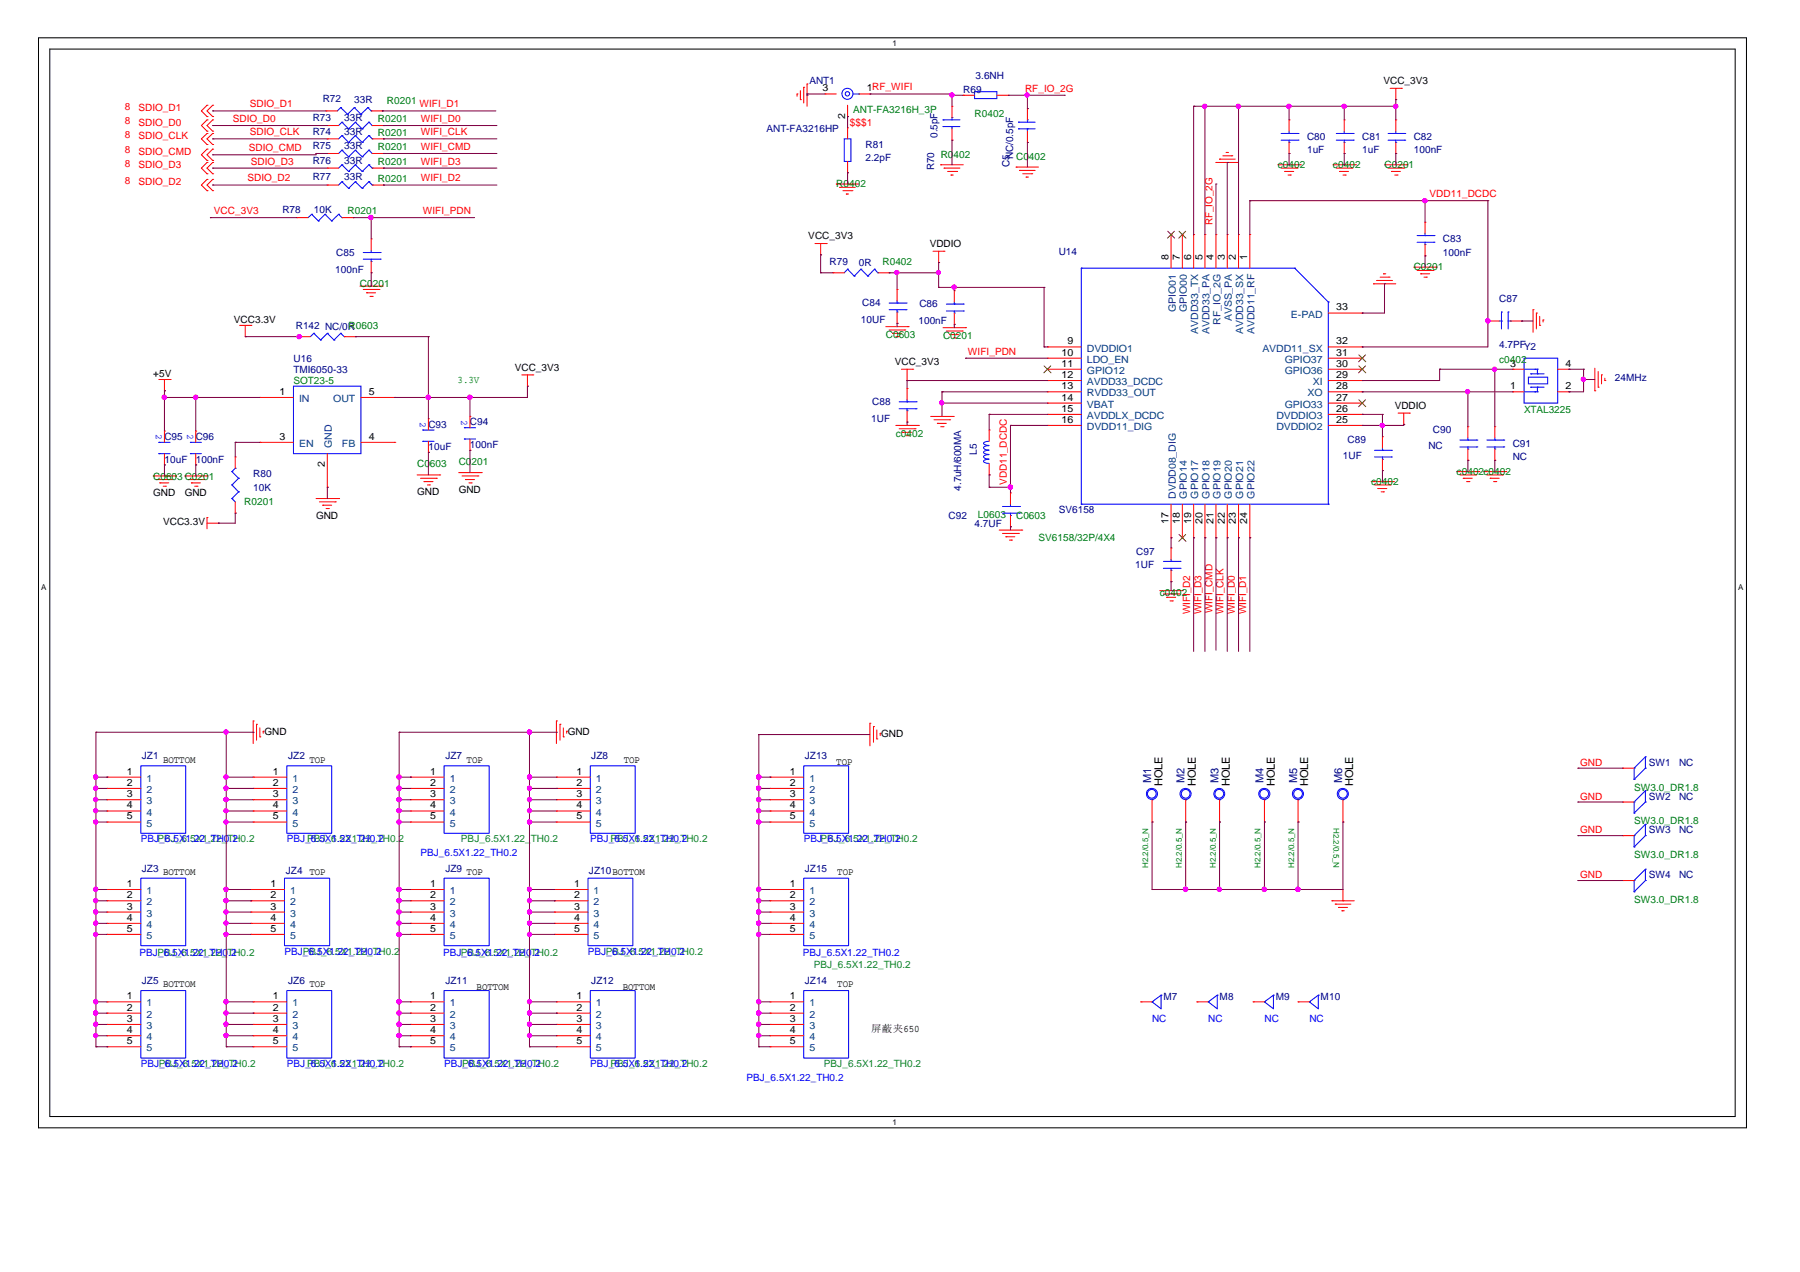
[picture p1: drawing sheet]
<svg xmlns="http://www.w3.org/2000/svg" width="297mm" height="210mm" viewBox="0 0 297 210" stroke-linecap="round" stroke-linejoin="round" font-family="sans-serif">
<defs><g id="words">
<g font-size="1.8" fill="#000080">
<text x="189.9" y="129.2" transform="rotate(-90 189.9 129.2)">M1</text>
<text x="195.5" y="129.2" transform="rotate(-90 195.5 129.2)">M2</text>
<text x="201.1" y="129.2" transform="rotate(-90 201.1 129.2)">M3</text>
<text x="208.5" y="129.2" transform="rotate(-90 208.5 129.2)">M4</text>
<text x="214" y="129.2" transform="rotate(-90 214 129.2)">M5</text>
<text x="221.5" y="129.2" transform="rotate(-90 221.5 129.2)">M6</text>
</g>
<g font-size="1.8">
<text x="191.8" y="129.7" transform="rotate(-90 191.8 129.7)">HOLE</text>
<text x="197.4" y="129.7" transform="rotate(-90 197.4 129.7)">HOLE</text>
<text x="202.9" y="129.7" transform="rotate(-90 202.9 129.7)">HOLE</text>
<text x="210.4" y="129.7" transform="rotate(-90 210.4 129.7)">HOLE</text>
<text x="215.9" y="129.7" transform="rotate(-90 215.9 129.7)">HOLE</text>
<text x="223.3" y="129.7" transform="rotate(-90 223.3 129.7)">HOLE</text>
</g>
<g font-size="1.7" fill="#f00">
<text x="41.2" y="17.7">SDIO_D1</text>
<text x="69.2" y="17.7">WIFI_D1</text>
<text x="169.2" y="15.1">RF_IO_2G</text>
<text x="20.6" y="18.1">8</text>
<text x="20.6" y="20.5">8</text>
<text x="20.6" y="22.7">8</text>
<text x="22.9" y="18.3">SDIO_D1</text>
<text x="22.9" y="20.7">SDIO_D0</text>
<text x="22.9" y="22.9">SDIO_CLK</text>
<text x="38.4" y="20.1">SDIO_D0</text>
<text x="41.2" y="22.3">SDIO_CLK</text>
<text x="69.4" y="20.1">WIFI_D0</text>
<text x="69.4" y="22.3">WIFI_CLK</text>
<text x="140.3" y="20.7">$$$1</text>
<text x="20.6" y="25.3">8</text>
<text x="20.6" y="27.6">8</text>
<text x="22.9" y="25.5">SDIO_CMD</text>
<text x="22.9" y="27.7">SDIO_D3</text>
<text x="40.9" y="29.9">SDIO_D2</text>
<text x="41.1" y="24.9">SDIO_CMD</text>
<text x="41.4" y="27.1">SDIO_D3</text>
<text x="69.4" y="24.7">WIFI_CMD</text>
<text x="69.4" y="27.1">WIFI_D3</text>
<text x="69.4" y="29.9">WIFI_D2</text>
<text x="20.6" y="30.4">8</text>
<text x="22.9" y="30.5">SDIO_D2</text>
<text x="35.3" y="35.3">VCC_3V3</text>
<text x="69.8" y="35.3">WIFI_PDN</text>
<text x="235.9" y="32.5">VDD11_DCDC</text>
<text x="200.1" y="37.2" transform="rotate(-90 200.1 37.2)">RF_IO_2G</text>
<text x="159.7" y="58.5">WIFI_PDN</text>
<text x="166.2" y="80" transform="rotate(-90 166.2 80)">VDD11_DCDC</text>
<text x="196.4" y="101.4" transform="rotate(-90 196.4 101.4)">WIFI_D2</text>
<text x="198.2" y="101.4" transform="rotate(-90 198.2 101.4)">WIFI_D3</text>
<text x="200.1" y="101.2" transform="rotate(-90 200.1 101.2)">WIFI_CMD</text>
<text x="201.9" y="101.4" transform="rotate(-90 201.9 101.4)">WIFI_CLK</text>
<text x="203.8" y="101.4" transform="rotate(-90 203.8 101.4)">WIFI_D0</text>
<text x="205.7" y="101.4" transform="rotate(-90 205.7 101.4)">WIFI_D1</text>
<text x="260.8" y="126.4">GND</text>
<text x="260.8" y="132">GND</text>
<text x="260.8" y="137.5">GND</text>
<text x="260.8" y="144.9">GND</text>
</g>
<g font-size="1.7" fill="#000080">
<text x="53.3" y="16.8">R72</text>
<text x="58.5" y="17">33R</text>
<text x="133.6" y="13.9">ANT1</text>
<text x="159" y="15.3">R69</text>
<text x="161" y="13.1">3.6NH</text>
<text x="51.6" y="20">R73</text>
<text x="51.6" y="22.2">R74</text>
<text x="56.8" y="20">33R</text>
<text x="56.8" y="22.2">33R</text>
<text x="126.5" y="21.8">ANT-FA3216HP</text>
<text x="154.7" y="22.7" transform="rotate(-90 154.7 22.7)">0.5pF</text>
<text x="215.7" y="23.1">C80</text>
<text x="224.8" y="23.1">C81</text>
<text x="233.3" y="23.1">C82</text>
<text x="51.6" y="24.6">R75</text>
<text x="51.6" y="27">R76</text>
<text x="51.6" y="29.8">R77</text>
<text x="56.8" y="24.6">33R</text>
<text x="56.8" y="27">33R</text>
<text x="56.8" y="29.8">33R</text>
<text x="142.8" y="24.4">R81</text>
<text x="142.8" y="26.6">2.2pF</text>
<text x="154.2" y="28.1" transform="rotate(-90 154.2 28.1)">R70</text>
<text x="166.6" y="27.6" transform="rotate(-90 166.6 27.6)">C5</text>
<text x="167.2" y="26.3" transform="rotate(-90 167.2 26.3)">NC/0.5pF</text>
<text x="215.7" y="25.3">1uF</text>
<text x="224.8" y="25.3">1uF</text>
<text x="233.3" y="25.3">100nF</text>
<text x="46.6" y="35.2">R78</text>
<text x="51.8" y="35.2">10K</text>
<text x="238.1" y="40">C83</text>
<text x="55.3" y="45">100nF</text>
<text x="55.5" y="42.2">C85</text>
<text x="136.9" y="43.7">R79</text>
<text x="141.7" y="43.9">0R</text>
<text x="174.7" y="42.1">U14</text>
<text x="238.1" y="42.2">100nF</text>
<text x="142.1" y="53.4">10UF</text>
<text x="142.3" y="50.6">C84</text>
<text x="151.6" y="53.5">100nF</text>
<text x="151.7" y="50.7">C86</text>
<text x="247.4" y="49.8">C87</text>
<text x="48.4" y="59.7">U16</text>
<text x="48.8" y="54.3">R142 NC/0R</text>
<text x="247.4" y="57.4">4.7PFY2</text>
<text x="48.4" y="61.5">TMI6050-33</text>
<text x="266.5" y="62.8">24MHz</text>
<text x="70.7" y="70.6">C93</text>
<text x="77.6" y="70.2">C94</text>
<text x="143.8" y="69.7">1UF</text>
<text x="143.9" y="66.9">C88</text>
<text x="236.5" y="71.5">C90</text>
<text x="27.1" y="72.6">C95</text>
<text x="27.1" y="76.3">10uF</text>
<text x="32.3" y="72.6">C96</text>
<text x="32.3" y="76.3">100nF</text>
<text x="70.7" y="74.3">10uF</text>
<text x="77.6" y="73.9">100nF</text>
<text x="161.2" y="75" transform="rotate(-90 161.2 75)">L5</text>
<text x="221.6" y="75.8">1UF</text>
<text x="222.4" y="73.2">C89</text>
<text x="235.7" y="74.1">NC</text>
<text x="249.6" y="73.7">C91</text>
<text x="249.6" y="76">NC</text>
<text x="41.8" y="78.8">R80</text>
<text x="41.8" y="81">10K</text>
<text x="158.6" y="81" transform="rotate(-90 158.6 81)">4.7uH/600MA</text>
<text x="156.5" y="85.6">C92</text>
<text x="160.8" y="86.9">4.7UF</text>
<text x="174.7" y="84.7">SV6158</text>
<text x="187.3" y="93.8">1UF</text>
<text x="187.5" y="91.5">C97</text>
<text x="23.4" y="125.3">JZ1</text>
<text x="47.5" y="125.3">JZ2</text>
<text x="73.5" y="125.3">JZ7</text>
<text x="97.6" y="125.3">JZ8</text>
<text x="132.8" y="125.3">JZ13</text>
<text x="272.1" y="132">SW2</text>
<text x="272.1" y="126.4">SW1</text>
<text x="277.1" y="132">NC</text>
<text x="277.1" y="126.4">NC</text>
<text x="272.1" y="137.5">SW3</text>
<text x="277.1" y="137.5">NC</text>
<text x="23.4" y="143.8">JZ3</text>
<text x="73.5" y="143.8">JZ9</text>
<text x="132.8" y="143.8">JZ15</text>
<text x="47.2" y="144.2">JZ4 TOP</text>
<text x="97.2" y="144.2">JZ10BOTTOM</text>
<text x="272.1" y="144.9">SW4</text>
<text x="277.1" y="144.9">NC</text>
<text x="23.4" y="162.4">JZ5</text>
<text x="47.5" y="162.4">JZ6</text>
<text x="73.5" y="162.4">JZ11</text>
<text x="97.6" y="162.4">JZ12</text>
<text x="132.8" y="162.4">JZ14</text>
<text x="192" y="164.9">M7</text>
<text x="201.3" y="164.9">M8</text>
<text x="210.5" y="164.9">M9</text>
<text x="217.9" y="164.9">M10</text>
</g>
<g font-size="1.7" fill="#008000">
<text x="63.8" y="17.2">R0201</text>
<text x="62.4" y="20.2">R0201</text>
<text x="62.4" y="22.4">R0201</text>
<text x="140.8" y="18.7">ANT-FA3216H_3P</text>
<text x="160.8" y="19.2">R0402</text>
<text x="62.4" y="24.8">R0201</text>
<text x="62.4" y="27.2">R0201</text>
<text x="62.4" y="30">R0201</text>
<text x="155.2" y="26.1">R0402</text>
<text x="167.7" y="26.5">C0402</text>
<text x="210.9" y="27.7">c0402</text>
<text x="220" y="27.7">c0402</text>
<text x="228.5" y="27.7">C0201</text>
<text x="57.4" y="35.4">R0201</text>
<text x="138" y="30.9">R0402</text>
<text x="59.4" y="47.4">C0201</text>
<text x="145.6" y="43.7">R0402</text>
<text x="233.3" y="44.6">C0201</text>
<text x="57.5" y="54.3">R0603</text>
<text x="146.2" y="55.8">C0603</text>
<text x="155.6" y="55.9">C0201</text>
<text x="247.4" y="59.8">c0402</text>
<text x="48.4" y="63.3">SOT23-5</text>
<text x="75.5" y="63.2">3.3V</text>
<text x="251.5" y="68.2">XTAL3225</text>
<text x="68.8" y="77.1">C0603</text>
<text x="75.7" y="76.7">C0201</text>
<text x="147.8" y="72.1">c0402</text>
<text x="25.3" y="79.1">C0603 C0201</text>
<text x="40.3" y="83.4">R0201</text>
<text x="226.3" y="80">c0402</text>
<text x="240.4" y="78.4">c0402c0402</text>
<text x="161.4" y="85.4">L0603</text>
<text x="167.7" y="85.6">C0603</text>
<text x="171.4" y="89.3">SV6158/32P/4X4</text>
<text x="191.4" y="98.4">c0402</text>
<text x="269.7" y="130.5">SW3.0_DR1.8</text>
<text x="269.7" y="136">SW3.0_DR1.8</text>
<text x="269.7" y="141.6">SW3.0_DR1.8</text>
<text x="269.7" y="149">SW3.0_DR1.8</text>
</g>
<g font-size="1.7">
<text x="135.7" y="15.1">3</text>
<text x="143" y="15.1">1RF_WIFI</text>
<text x="228.3" y="13.9">VCC_3V3</text>
<text x="139.4" y="19.7" transform="rotate(-90 139.4 19.7)">2</text>
<text x="133.4" y="39.4">VCC_3V3</text>
<text x="153.4" y="40.7">VDDIO</text>
<text x="192.8" y="42.9" transform="rotate(-90 192.8 42.9)">8</text>
<text x="194.7" y="42.9" transform="rotate(-90 194.7 42.9)">7</text>
<text x="196.6" y="42.9" transform="rotate(-90 196.6 42.9)">6</text>
<text x="198.4" y="42.9" transform="rotate(-90 198.4 42.9)">5</text>
<text x="200.2" y="42.9" transform="rotate(-90 200.2 42.9)">4</text>
<text x="202.1" y="42.9" transform="rotate(-90 202.1 42.9)">3</text>
<text x="204" y="42.9" transform="rotate(-90 204 42.9)">2</text>
<text x="205.8" y="42.9" transform="rotate(-90 205.8 42.9)">1</text>
<text x="38.6" y="53.4">VCC3.3V</text>
<text x="220.5" y="51.2">33</text>
<text x="175.2" y="58.7">10</text>
<text x="176.1" y="56.8">9</text>
<text x="220.5" y="58.7">31</text>
<text x="220.5" y="56.8">32</text>
<text x="25.3" y="62.2">+5V</text>
<text x="46.1" y="65.2">1</text>
<text x="60.9" y="65.2">5</text>
<text x="85" y="61.1">VCC_3V3</text>
<text x="147.7" y="60.2">VCC_3V3</text>
<text x="175.2" y="60.5">11</text>
<text x="175.2" y="62.4">12</text>
<text x="175.2" y="64.2">13</text>
<text x="220.5" y="64.2">28</text>
<text x="220.5" y="62.4">29</text>
<text x="220.5" y="60.5">30</text>
<text x="249.2" y="64.2">1</text>
<text x="249.2" y="60.5">3</text>
<text x="258.4" y="64.2">2</text>
<text x="258.4" y="60.5">4</text>
<text x="175.2" y="66.1">14</text>
<text x="175.2" y="68">15</text>
<text x="175.2" y="69.8">16</text>
<text x="220.5" y="69.8">25</text>
<text x="220.5" y="68">26</text>
<text x="220.5" y="66.1">27</text>
<text x="230.2" y="67.5">VDDIO</text>
<text x="46.1" y="72.6">3</text>
<text x="53.6" y="77.1" transform="rotate(-90 53.6 77.1)">2</text>
<text x="60.9" y="72.6">4</text>
<text x="25.3" y="81.9">GND</text>
<text x="30.5" y="81.9">GND</text>
<text x="68.8" y="81.7">GND</text>
<text x="75.7" y="81.3">GND</text>
<text x="26.9" y="86.7">VCC3.3V</text>
<text x="52.2" y="85.6">GND</text>
<text x="192.8" y="86.5" transform="rotate(-90 192.8 86.5)">17</text>
<text x="194.7" y="86.5" transform="rotate(-90 194.7 86.5)">18</text>
<text x="196.6" y="86.5" transform="rotate(-90 196.6 86.5)">19</text>
<text x="198.4" y="86.5" transform="rotate(-90 198.4 86.5)">20</text>
<text x="200.2" y="86.5" transform="rotate(-90 200.2 86.5)">21</text>
<text x="202.1" y="86.5" transform="rotate(-90 202.1 86.5)">22</text>
<text x="204" y="86.5" transform="rotate(-90 204 86.5)">23</text>
<text x="205.8" y="86.5" transform="rotate(-90 205.8 86.5)">24</text>
<text x="26.9" y="125.9">BOTTOM</text>
<text x="43.6" y="121.2">GND</text>
<text x="51.1" y="125.9">TOP</text>
<text x="77" y="125.9">TOP</text>
<text x="93.7" y="121.2">GND</text>
<text x="103" y="125.9">TOP</text>
<text x="145.4" y="121.6">GND</text>
<text x="21" y="127.8">1</text>
<text x="21" y="129.7">2</text>
<text x="21" y="131.5">3</text>
<text x="45" y="127.8">1</text>
<text x="45" y="129.7">2</text>
<text x="45" y="131.5">3</text>
<text x="71" y="127.8">1</text>
<text x="71" y="129.7">2</text>
<text x="71" y="131.5">3</text>
<text x="95.1" y="127.8">1</text>
<text x="95.1" y="129.7">2</text>
<text x="95.1" y="131.5">3</text>
<text x="130.3" y="127.8">1</text>
<text x="130.3" y="129.7">2</text>
<text x="130.3" y="131.5">3</text>
<text x="138" y="126.2">TOP</text>
<text x="21" y="133.4">4</text>
<text x="21" y="135.2">5</text>
<text x="45" y="133.4">4</text>
<text x="45" y="135.2">5</text>
<text x="71" y="133.4">4</text>
<text x="71" y="135.2">5</text>
<text x="95.1" y="133.4">4</text>
<text x="95.1" y="135.2">5</text>
<text x="130.3" y="133.4">4</text>
<text x="130.3" y="135.2">5</text>
<text x="21" y="146.4">1</text>
<text x="21" y="148.2">2</text>
<text x="26.9" y="144.4">BOTTOM</text>
<text x="44.7" y="146.4">1</text>
<text x="44.7" y="148.2">2</text>
<text x="71" y="146.4">1</text>
<text x="71" y="148.2">2</text>
<text x="77" y="144.4">TOP</text>
<text x="94.7" y="146.4">1</text>
<text x="94.7" y="148.2">2</text>
<text x="130.3" y="146.4">1</text>
<text x="130.3" y="148.2">2</text>
<text x="138.2" y="144.4">TOP</text>
<text x="21" y="150.1">3</text>
<text x="21" y="151.9">4</text>
<text x="21" y="153.8">5</text>
<text x="44.7" y="150.1">3</text>
<text x="44.7" y="151.9">4</text>
<text x="44.7" y="153.8">5</text>
<text x="71" y="150.1">3</text>
<text x="71" y="151.9">4</text>
<text x="71" y="153.8">5</text>
<text x="94.7" y="150.1">3</text>
<text x="94.7" y="151.9">4</text>
<text x="94.7" y="153.8">5</text>
<text x="130.3" y="150.1">3</text>
<text x="130.3" y="151.9">4</text>
<text x="130.3" y="153.8">5</text>
<text x="21" y="164.9">1</text>
<text x="21" y="166.8">2</text>
<text x="26.9" y="163">BOTTOM</text>
<text x="45" y="164.9">1</text>
<text x="45" y="166.8">2</text>
<text x="51.1" y="163">TOP</text>
<text x="71" y="164.9">1</text>
<text x="71" y="166.8">2</text>
<text x="78.7" y="163.3">BOTTOM</text>
<text x="95.1" y="164.9">1</text>
<text x="95.1" y="166.8">2</text>
<text x="102.8" y="163.3">BOTTOM</text>
<text x="130.3" y="164.9">1</text>
<text x="130.3" y="166.8">2</text>
<text x="138.2" y="163">TOP</text>
<text x="21" y="168.6">3</text>
<text x="21" y="170.5">4</text>
<text x="21" y="172.3">5</text>
<text x="45" y="168.6">3</text>
<text x="45" y="170.5">4</text>
<text x="45" y="172.3">5</text>
<text x="71" y="168.6">3</text>
<text x="71" y="170.5">4</text>
<text x="71" y="172.3">5</text>
<text x="95.1" y="168.6">3</text>
<text x="95.1" y="170.5">4</text>
<text x="95.1" y="172.3">5</text>
<text x="130.3" y="168.6">3</text>
<text x="130.3" y="170.5">4</text>
<text x="130.3" y="172.3">5</text>
<text x="143.8" y="170.4">屏蔽夹650</text>
</g>
<g font-size="1.7" fill="#004080">
<text x="194" y="51.4" transform="rotate(-90 194 51.4)">GPIO01</text>
<text x="195.9" y="51.4" transform="rotate(-90 195.9 51.4)">GPIO00</text>
<text x="201.4" y="53.6" transform="rotate(-90 201.4 53.6)">RF_IO_2G</text>
<text x="203.3" y="53" transform="rotate(-90 203.3 53)">AVSS_PA</text>
<text x="213" y="52.4">E-PAD</text>
<text x="179.4" y="58">DVDDIO1</text>
<text x="179.4" y="59.9">LDO_EN</text>
<text x="197.7" y="55" transform="rotate(-90 197.7 55)">AVDD33_TX</text>
<text x="199.6" y="55.1" transform="rotate(-90 199.6 55.1)">AVDD33_PA</text>
<text x="205.1" y="55.1" transform="rotate(-90 205.1 55.1)">AVDD33_SX</text>
<text x="207" y="55.1" transform="rotate(-90 207 55.1)">AVDD11_RF</text>
<text x="208.3" y="58">AVDD11_SX</text>
<text x="212" y="59.9">GPIO37</text>
<text x="179.4" y="61.7">GPIO12</text>
<text x="179.4" y="63.6">AVDD33_DCDC</text>
<text x="179.4" y="65.4">RVDD33_OUT</text>
<text x="212" y="61.7">GPIO36</text>
<text x="215.8" y="65.4">XO</text>
<text x="216.7" y="63.6">XI</text>
<text x="49.4" y="66.4">IN</text>
<text x="55" y="66.4">OUT</text>
<text x="179.4" y="67.3">VBAT</text>
<text x="179.4" y="69.1">AVDDLX_DCDC</text>
<text x="179.4" y="71">DVDD11_DIG</text>
<text x="210.7" y="71">DVDDIO2</text>
<text x="210.7" y="69.1">DVDDIO3</text>
<text x="212" y="67.3">GPIO33</text>
<text x="49.4" y="73.8">EN</text>
<text x="54.8" y="73.9" transform="rotate(-90 54.8 73.9)">GND</text>
<text x="56.4" y="73.8">FB</text>
<text x="194" y="82.3" transform="rotate(-90 194 82.3)">DVDD08_DIG</text>
<text x="195.9" y="82.3" transform="rotate(-90 195.9 82.3)">GPIO14</text>
<text x="197.7" y="82.3" transform="rotate(-90 197.7 82.3)">GPIO17</text>
<text x="199.6" y="82.3" transform="rotate(-90 199.6 82.3)">GPIO18</text>
<text x="201.4" y="82.3" transform="rotate(-90 201.4 82.3)">GPIO19</text>
<text x="203.3" y="82.3" transform="rotate(-90 203.3 82.3)">GPIO20</text>
<text x="205.1" y="82.3" transform="rotate(-90 205.1 82.3)">GPIO21</text>
<text x="207" y="82.3" transform="rotate(-90 207 82.3)">GPIO22</text>
<text x="24.2" y="129">1</text>
<text x="24.2" y="130.9">2</text>
<text x="48.3" y="129">1</text>
<text x="48.3" y="130.9">2</text>
<text x="74.2" y="129">1</text>
<text x="74.2" y="130.9">2</text>
<text x="98.3" y="129">1</text>
<text x="98.3" y="130.9">2</text>
<text x="133.6" y="129">1</text>
<text x="133.6" y="130.9">2</text>
<text x="24.2" y="132.7">3</text>
<text x="24.2" y="134.6">4</text>
<text x="24.2" y="136.4">5</text>
<text x="48.3" y="132.7">3</text>
<text x="48.3" y="134.6">4</text>
<text x="48.3" y="136.4">5</text>
<text x="74.2" y="132.7">3</text>
<text x="74.2" y="134.6">4</text>
<text x="74.2" y="136.4">5</text>
<text x="98.3" y="132.7">3</text>
<text x="98.3" y="134.6">4</text>
<text x="98.3" y="136.4">5</text>
<text x="133.6" y="132.7">3</text>
<text x="133.6" y="134.6">4</text>
<text x="133.6" y="136.4">5</text>
<text x="24.2" y="147.5">1</text>
<text x="24.2" y="149.4">2</text>
<text x="47.9" y="147.5">1</text>
<text x="47.9" y="149.4">2</text>
<text x="74.2" y="147.5">1</text>
<text x="74.2" y="149.4">2</text>
<text x="98" y="147.5">1</text>
<text x="98" y="149.4">2</text>
<text x="133.6" y="147.5">1</text>
<text x="133.6" y="149.4">2</text>
<text x="24.2" y="151.3">3</text>
<text x="24.2" y="153.1">4</text>
<text x="24.2" y="155">5</text>
<text x="47.9" y="151.3">3</text>
<text x="47.9" y="153.1">4</text>
<text x="47.9" y="155">5</text>
<text x="74.2" y="151.3">3</text>
<text x="74.2" y="153.1">4</text>
<text x="74.2" y="155">5</text>
<text x="98" y="151.3">3</text>
<text x="98" y="153.1">4</text>
<text x="98" y="155">5</text>
<text x="133.6" y="151.3">3</text>
<text x="133.6" y="153.1">4</text>
<text x="133.6" y="155">5</text>
<text x="24.2" y="166.1">1</text>
<text x="24.2" y="168">2</text>
<text x="48.3" y="166.1">1</text>
<text x="48.3" y="168">2</text>
<text x="74.2" y="166.1">1</text>
<text x="74.2" y="168">2</text>
<text x="98.3" y="166.1">1</text>
<text x="98.3" y="168">2</text>
<text x="133.6" y="166.1">1</text>
<text x="133.6" y="168">2</text>
<text x="24.2" y="169.8">3</text>
<text x="24.2" y="171.7">4</text>
<text x="24.2" y="173.5">5</text>
<text x="48.3" y="169.8">3</text>
<text x="48.3" y="171.7">4</text>
<text x="48.3" y="173.5">5</text>
<text x="74.2" y="169.8">3</text>
<text x="74.2" y="171.7">4</text>
<text x="74.2" y="173.5">5</text>
<text x="98.3" y="169.8">3</text>
<text x="98.3" y="171.7">4</text>
<text x="98.3" y="173.5">5</text>
<text x="133.6" y="169.8">3</text>
<text x="133.6" y="171.7">4</text>
<text x="133.6" y="173.5">5</text>
</g>
<g font-size="1.7" fill="#00f">
<text x="25.7" y="71.7" transform="rotate(90 25.7 71.7)">2</text>
<text x="30.9" y="71.7" transform="rotate(90 30.9 71.7)">2</text>
<text x="69.3" y="69.7" transform="rotate(90 69.3 69.7)">2</text>
<text x="76.1" y="69.3" transform="rotate(90 76.1 69.3)">2</text>
<text x="23.2" y="139">PBJPBJ_6.5X1.22_</text>
<text x="26.3" y="139">_6.5X1.22_TH0T.2</text>
<text x="47.3" y="139">PBJ_6.5X1</text>
<text x="56.1" y="139">22_TH0.2</text>
<text x="69.4" y="141.2">PBJ_6.5X1.22_TH0.2</text>
<text x="97.4" y="139">PBJ_6.5X1</text>
<text x="106.2" y="139">22_TH0.2</text>
<text x="132.6" y="139">PBJPBJ_6.5X1.22_TH0.2</text>
<text x="135.7" y="139">_6.5X1.22_TH0.2</text>
<text x="23" y="157.7">PBJPBJ_6.5X1.22_</text>
<text x="26.1" y="157.7">_6.5X1.22_TH0</text>
<text x="37.7" y="157.7">.2</text>
<text x="46.9" y="157.5">PBJPBJ_6.5X1.22_TH0.2</text>
<text x="50" y="157.5">_6.5X1.22_TH0.2</text>
<text x="73.1" y="157.7">PBJPBJ_6.5X1.22_</text>
<text x="76.2" y="157.7">_6.5X1.22_TH0</text>
<text x="87.8" y="157.7">.2</text>
<text x="97" y="157.5">PBJPBJ_6.5X1.22_TH0.2</text>
<text x="100.1" y="157.5">_6.5X1.22_TH0.2</text>
<text x="132.5" y="157.7">PBJ_6.5X1.22_TH0.2</text>
<text x="190.1" y="168.7">NC</text>
<text x="199.4" y="168.7">NC</text>
<text x="208.7" y="168.7">NC</text>
<text x="216.1" y="168.7">NC</text>
<text x="23.2" y="176.1">PBJPBJ_6.5X1.22_TH0.2</text>
<text x="26.3" y="176.1">_6.5X1.22_TH0.2</text>
<text x="47.3" y="176.1">PBJ_6.5X1</text>
<text x="56.1" y="176.1">22_TH0.2</text>
<text x="73.3" y="176.1">PBJPBJ_6.5X1.22_TH0.2</text>
<text x="76.3" y="176.1">_6.5X1.22_TH0.2</text>
<text x="97.4" y="176.1">PBJ_6.5X1</text>
<text x="106.2" y="176.1">22_TH0.2</text>
<text x="123.2" y="178.3">PBJ_6.5X1.22_TH0.2</text>
</g>
<g font-size="1.7" fill="#008040">
<text x="38.5" y="139">H0.2</text>
<text x="50.7" y="139">PBJ_6.5X1.22_TH0.2</text>
<text x="76.1" y="139">PBJ_6.5X1.22_</text>
<text x="87.6" y="139">TH0.2</text>
<text x="100.8" y="139">PBJ_6.5X1.22_TH0.2</text>
<text x="37.5" y="157.7">TH0.2</text>
<text x="87.6" y="157.7">TH0.2</text>
<text x="134.3" y="159.8">PBJ_6.5X1.22_TH0.2</text>
<text x="50.7" y="176.1">PBJ_6.5X1.22_TH0.2</text>
<text x="100.8" y="176.1">PBJ_6.5X1.22_TH0.2</text>
<text x="136" y="176.1">PBJ_6.5X1.22_TH0.2</text>
</g>
<g font-size="1.3">
<text x="147.3" y="7.6">1</text>
<text x="6.8" y="97.3">A</text>
<text x="286.8" y="97.3">A</text>
<text x="147.3" y="185.6">1</text>
</g>
<g font-size="1.3" fill="#008000">
<text x="220" y="136.6" transform="rotate(90 220 136.6)">H2.2/0.5_N</text>
<text x="189.5" y="143.3" transform="rotate(-90 189.5 143.3)">H2.2/0.5_N</text>
<text x="195" y="143.3" transform="rotate(-90 195 143.3)">H2.2/0.5_N</text>
<text x="200.6" y="143.3" transform="rotate(-90 200.6 143.3)">H2.2/0.5_N</text>
<text x="208" y="143.3" transform="rotate(-90 208 143.3)">H2.2/0.5_N</text>
<text x="213.6" y="143.3" transform="rotate(-90 213.6 143.3)">H2.2/0.5_N</text>
</g>
</g></defs>
<path d="M6.3 6.2h281.9v179.9h-281.9zM8.2 8.1h278.1v176.1h-278.1z" fill="none" stroke="#000" stroke-width=".17"/>
<g fill="#fff">
<path d="M147.3 6.4h.7v1.5h-.7z"/>
<path d="M147.3 184.5h.7v1.4h-.7z"/>
<path d="M6.8 96.2h.8v1.4h-.8z"/>
<path d="M286.8 96.2h.8v1.4h-.8z"/>
</g>
<g fill="none" stroke="#f00" stroke-width=".17">
<path d="M34.2 19.2h.1M34.2 17.4h.1M34.2 19.8h.1M34.2 17.4l-1 .9 1 .9M34.2 19.8l-1 .9 1 .9M35.1 19.2h.1M35.1 17.4h.1M35.1 19.8h.1M35.1 17.4l-.9 .9 .9 .9M35.1 19.8l-.9 .9 .9 .9M53.8 18.3h.1M53.8 18.3h1.9"/>
<path d="M61.3 18.3h1.8M63.1 18.3h.1M131.5 15.5h.1M131.5 15.5v.4M132.1 16.4h.1M132.1 15v1.4M132.6 14.4h.1M132.6 14.4v2.6M133.2 13.9h.1M133.2 13.9v3.6M136.1 15.5h.1M136.1 15.5h1.9"/>
<path d="M139.9 19.2h.1M139.9 17.4v1.8M141.7 15.5h1.9M143.6 15.5h.1M157.1 17.5h.1M157.1 17.5v1.9M159 15.7h.1M159 15.7h1.8M164.5 15.7h1.9M166.4 15.7h.1M169.5 17.9h.1M169.5 17.9v1.9"/>
<path d="M212.7 19.8h.1M212.7 19.8v1.8M221.8 19.8h.1M221.8 19.8v1.8M229.4 14.6h1.9M230.3 16.4h.1M230.3 19.8h.1M230.3 14.6v1.8M230.3 19.8v1.8M231.3 14.6h.1M34.2 21.6h.1M34.2 23.8h.1"/>
<path d="M34.2 22h.1M34.2 26.5h.1M34.2 24.6h.1M34.2 28.7h.1M34.2 26.8h.1M34.2 31.5h.1M34.2 29.6h.1M34.2 22l-1 .9 1 .9M34.2 24.6l-1 .9 1 1M34.2 26.8l-1 .9 1 1M34.2 29.6l-1 .9 1 1M35.1 21.6h.1"/>
<path d="M35.1 23.8h.1M35.1 22h.1M35.1 26.5h.1M35.1 24.6h.1M35.1 28.7h.1M35.1 26.8h.1M35.1 31.5h.1M35.1 29.6h.1M35.1 22l-.9 .9 .9 .9M35.1 24.6l-.9 .9 .9 1M35.1 26.8l-.9 .9 .9 1M35.1 29.6l-.9 .9 .9 1"/>
<path d="M49 35.9h.1M49 35.9h1.8M54 25.3h.1M54 20.7h.1M54 27.7h.1M54 22.9h.1M54 30.5h.1M54 27.7h1.9M54 25.3h1.9M54 20.7h1.9M54 22.9h1.9M54 30.5h1.9"/>
<path d="M56.4 35.9h1.9M58.3 35.9h.1M61.3 39.4h.1M61.3 39.4v1.9M61.4 27.7h1.9M61.4 25.3h1.9M61.4 20.7h1.9M61.4 22.9h1.9M61.4 30.5h1.9M63.3 25.3h.1M63.3 20.7h.1M63.3 27.7h.1"/>
<path d="M63.3 22.9h.1M63.3 30.5h.1M138 30.4h.1M138 30.4h3.7M138.6 30.9h.1M138.6 30.9h2.5M139.1 31.5h1.5M139.7 32h.1M139.7 32h.3M139.9 21.1h.1M139.9 28.5h.1M139.9 21.1v1.8"/>
<path d="M139.9 26.6v1.9M140.6 31.5h.1M155.2 27.2h.1M155.2 27.2h3.8M155.8 27.7h.1M155.8 27.7h2.6M156.4 28.3h1.5M156.9 28.9h.1M156.9 28.9h.4M157.1 23.1h.1M157.1 21.3v1.8M157.9 28.3h.1"/>
<path d="M167.7 27.6h.1M167.7 27.6h3.7M168.2 28.1h.1M168.2 28.1h2.6M168.8 28.7h1.5M169.3 29.2h.1M169.3 29.2h.4M169.5 23.5h.1M169.5 21.6v1.9M170.3 28.7h.1M193.3 38.7h.1M193.3 38.7v5.6"/>
<path d="M195.1 38.7h.1M195.1 38.7v5.6M197 38.7h.1M197 38.7v5.6M198.8 38.7h.1M198.8 38.7v5.6M200.7 26.8h.1M200.7 38.7h.1M200.7 26.8h3.7M200.7 38.7v5.6M201.3 26.3h.1M201.3 26.3h2.5"/>
<path d="M201.8 25.7h1.5M202.4 25.2h.1M202.4 25.2h.3M202.5 38.7h.1M202.5 38.7v5.6M203.3 25.7h.1M204.4 38.7h.1M204.4 38.7v5.6M206.2 38.7h.1M206.2 38.7v5.6M210.9 27.2h3.7M211.4 27.7h2.6"/>
<path d="M212 28.3h.1M212 28.3h1.5M212.6 28.9h.3M212.7 25.3h.1M212.7 23.5v1.8M212.9 28.9h.1M214 27.7h.1M214.6 27.2h.1M220 27.2h3.7M220.5 27.7h2.6M221.1 28.3h.1M221.1 28.3h1.4"/>
<path d="M221.6 28.9h.4M221.8 25.3h.1M221.8 23.5v1.8M222 28.9h.1M223.1 27.7h.1M223.7 27.2h.1M228.5 27.2h3.7M229.1 27.7h2.5M229.6 28.3h.1M229.6 28.3h1.5M230.2 28.9h.3M230.3 25.3h.1"/>
<path d="M230.3 23.5v1.8M230.5 28.9h.1M231.6 27.7h.1M232.2 27.2h.1M235.2 36.7h.1M235.2 36.7v1.8M39.5 53.7h1.9M40.5 55.6h.1M40.5 53.7v1.9M41.4 53.7h.1M49.4 55.6h.1M49.4 55.6h1.8"/>
<path d="M56.8 55.6h1.8M58.6 55.6h.1M59.4 47.2h3.7M59.9 47.8h2.6M60.5 48.3h.1M60.5 48.3h1.5M61 48.9h.4M61.3 45h.1M61.3 43.2v1.8M61.4 48.9h.1M62.5 47.8h.1M63.1 47.2h.1"/>
<path d="M134.5 40.2h1.9M135.4 42.1h.1M135.4 40.2v1.9M136.4 40.2h.1M137.5 45h.1M137.5 45h1.8M144.9 45h1.8M146.2 53.9h3.7M146.7 45h.1M146.7 54.5h2.6M147.3 55h.1M147.3 55h1.5"/>
<path d="M147.8 55.6h.4M148 47.8h.1M148 53.4h.1M148 47.8v1.8M148 51.5v1.9M148.2 55.6h.1M149.3 54.5h.1M149.9 53.9h.1M154 41.5h1.8M154.9 43.3h.1M154.9 41.5v1.8M155.6 54.1h3.7"/>
<path d="M155.8 41.5h.1M156.2 54.6h2.6M156.7 55.2h.1M156.7 55.2h1.5M157.3 55.8h.3M157.5 48h.1M157.5 53.5h.1M157.5 48v1.8M157.5 51.7v1.8M157.6 55.8h.1M158.8 54.6h.1M159.3 54.1h.1"/>
<path d="M172.8 57.2h.1M172.8 59.1h.1M172.8 57.2h5.6M172.8 59.1h5.6M219.2 57.2h5.6M219.2 59.1h5.6M219.2 51.7h5.6M224.8 59.1h.1M224.8 57.2h.1M224.8 51.7h.1M226.7 46.8h.1M226.7 46.8h3.6"/>
<path d="M227.2 46.3h.1M227.2 46.3h2.6M227.8 45.7h1.4M228.3 45.2h.1M228.3 45.2h.4M229.2 45.7h.1M233.3 44.1h3.7M233.8 44.6h2.7M234.4 45.2h.1M234.4 45.2h1.5M235 45.7h.4M235.2 42.2h.1"/>
<path d="M235.2 40.4v1.8M235.4 45.7h.1M236.5 44.6h.1M237 44.1h.1M245.5 53h.1M245.5 53h1.9M249.3 53h1.8M251.1 53h.1M253 51.1h.1M253 51.1v3.7M253.5 51.7h.1M253.5 51.7v2.6"/>
<path d="M254.1 53.7h.1M254.1 52.2v1.5M254.6 52.8h.1M254.6 52.8v.3M25.3 78.5h3.7M25.8 79.1h2.6M26.2 62.6h1.9M26.4 79.7h.1M26.4 79.7h1.5M27.1 64.5h.1M27.1 76.7h.1M27.1 71.1h.1"/>
<path d="M27.1 62.6v1.9M27.1 71.1v1.9M27.1 74.9v1.8M28.1 62.6h.1M28.4 79.1h.1M29 78.5h.1M30.5 78.5h3.7M31 79.1h2.6M31.6 79.7h.1M31.6 79.7h1.5M32.3 76.7h.1M32.3 71.1h.1"/>
<path d="M32.3 71.1v1.9M32.3 74.9v1.8M33.6 79.1h.1M34.2 78.5h.1M38.8 75.4h.1M38.8 75.4v1.9M42.9 65.6h.1M42.9 73h.1M42.9 65.6h5.5M42.9 73h5.5M54 74.9v5.5M59.6 65.6h5.6"/>
<path d="M59.6 73h5.6M65.2 73h.1M65.2 65.6h.1M68.8 78.4h3.8M69.4 78.9h2.6M70 79.5h.1M70 79.5h1.5M70.7 74.6h.1M70.7 69.1h.1M70.7 69.1v1.9M70.7 72.8v1.8M72 78.9h.1"/>
<path d="M72.6 78.4h.1M75.7 78h3.7M76.2 78.5h2.7M76.8 79.1h.1M76.8 79.1h1.5M77.4 79.7h.4M77.6 74.3h.1M77.6 68.7h.1M77.6 68.7v1.9M77.6 72.4v1.9M77.8 79.7h.1M78.9 78.5h.1"/>
<path d="M79.4 78h.1M86.1 61.9h1.8M87 63.7h.1M87 61.9v1.8M87.9 61.9h.1M147.8 70.2h3.8M148.4 70.8h2.6M148.8 60.9h1.8M148.9 71.3h.1M148.9 71.3h1.5M149.5 71.9h.4M149.7 62.8h.1"/>
<path d="M149.7 64.1h.1M149.7 69.7h.1M149.7 60.9v1.9M149.7 64.1v1.9M149.7 67.8v1.9M149.9 71.9h.1M150.6 60.9h.1M151 70.8h.1M151.6 70.2h.1M153.6 68.7h3.7M154.1 69.3h2.6M154.7 69.9h.1"/>
<path d="M154.7 69.9h1.5M155.2 70.4h.4M155.6 70.4h.1M156.7 69.3h.1M157.3 68.7h.1M163.2 78.4h.1M163.2 71h.1M163.2 71v1.8M163.2 76.5v1.9M172.8 60.9h.1M172.8 62.8h.1M172.8 64.7h.1"/>
<path d="M172.8 66.5h.1M172.8 68.4h.1M172.8 70.2h.1M172.8 70.2h5.6M172.8 60.9h5.6M172.8 62.8h5.6M172.8 64.7h5.6M172.8 66.5h5.6M172.8 68.4h5.6M219.2 70.2h5.6M219.2 60.9h5.6M219.2 62.8h5.6"/>
<path d="M219.2 64.7h5.6M219.2 66.5h5.6M219.2 68.4h5.6M224.8 70.2h.1M224.8 68.4h.1M224.8 66.5h.1M224.8 64.7h.1M224.8 62.8h.1M224.8 60.9h.1M226.3 79.5h3.7M228.1 72.1h.1M228.1 77.7h.1"/>
<path d="M228.1 72.1v1.8M228.1 75.8v1.9M230 79.5h.1M230.7 68.2h1.9M231.6 70h.1M231.6 68.2v1.8M232.6 68.2h.1M240.4 77.8h3.7M240.9 78.4h2.6M241.5 78.9h.1M241.5 78.9h1.5M242 79.5h.4"/>
<path d="M242.2 70.4h.1M242.2 76h.1M242.2 70.4v1.8M242.2 74.1v1.9M242.4 79.5h.1M243.5 78.4h.1M244.1 77.8h.1M244.8 77.8h3.7M245.4 78.4h2.5M245.9 78.9h.1M245.9 78.9h1.5M246.5 79.5h.3"/>
<path d="M246.7 70.4h.1M246.7 76h.1M246.7 70.4v1.8M246.7 74.1v1.9M246.8 79.5h.1M247.9 78.4h.1M248.5 77.8h.1M249.6 64.7h.1M249.6 60.9h.1M249.6 60.9h1.9M249.6 64.7h1.9M257 60.9h1.9"/>
<path d="M257 64.7h1.9M258.9 64.7h.1M258.9 60.9h.1M263.2 64.5h.1M263.2 60.8v3.7M263.7 63.9h.1M263.7 61.3v2.6M264.3 61.9h.1M264.3 61.9v1.4M264.8 62.8h.1M264.8 62.4v.4M26.9 80.2h.4"/>
<path d="M27.3 80.2h.1M32.1 80.2h.4M32.5 80.2h.1M34.2 85.4h.1M34.2 86.3h1.8M34.2 85.4v1.9M36 86.3h.1M38.8 84.7h.1M38.8 82.8v1.9M52.2 82.3h3.7M52.7 82.8h2.6M53.3 83.4h.1"/>
<path d="M53.3 83.4h1.4M53.8 83.9h.4M54 80.4h.1M54.2 83.9h.1M55.3 82.8h.1M55.9 82.3h.1M70.5 80h.4M70.9 80h.1M164.9 87.5h3.7M165.4 88h2.7M166 88.6h.1M166 88.6h1.5"/>
<path d="M166.6 89.1h.3M166.8 81.3h.1M166.8 86.9h.1M166.8 81.3v1.9M166.8 85.1v1.8M166.9 89.1h.1M168.1 88h.1M168.6 87.5h.1M191.4 97.5h3.7M192 98h2.6M192.5 98.6h.1M192.5 98.6h1.5"/>
<path d="M193.1 99.2h.4M193.3 88.7h.1M193.3 90.4h.1M193.3 96h.1M193.3 83.2v5.5M193.3 90.4v1.9M193.3 94.1v1.9M193.5 99.2h.1M194.6 98h.1M195.1 97.5h.1M195.1 88.7h.1M195.1 83.2v5.5"/>
<path d="M197 88.7h.1M197 83.2v5.5M198.8 88.7h.1M198.8 83.2v5.5M200.7 88.7h.1M200.7 83.2v5.5M202.5 88.7h.1M202.5 83.2v5.5M204.4 88.7h.1M204.4 83.2v5.5M206.2 88.7h.1M206.2 83.2v5.5"/>
<path d="M226.8 80h2.6M227.4 80.6h.1M227.4 80.6h1.5M227.9 81.2h.4M228.3 81.2h.1M229.4 80h.1M41.8 119h.1M41.8 119v3.7M42.3 119.5h.1M42.3 119.5v2.6M91.8 119h.1M91.8 119v3.7"/>
<path d="M92.4 119.5h.1M92.4 119.5v2.6M143.6 119.4h.1M143.6 119.4v3.7M144.1 119.9h.1M144.1 119.9v2.6M17.7 128.2h.1M17.7 130.1h.1M17.7 132h.1M17.7 133.8h.1M17.7 135.7h.1M17.7 128.2h5.5"/>
<path d="M17.7 130.1h5.5M17.7 132h5.5M17.7 133.8h5.5M17.7 135.7h5.5M41.8 128.2h.1M41.8 130.1h.1M41.8 132h.1M41.8 133.8h.1M41.8 135.7h.1M41.8 128.2h5.5M41.8 130.1h5.5M41.8 132h5.5"/>
<path d="M41.8 133.8h5.5M41.8 135.7h5.5M42.9 121.6h.1M42.9 120.1v1.5M43.4 120.7h.1M43.4 120.7v.3M67.7 128.2h.1M67.7 130.1h.1M67.7 132h.1M67.7 133.8h.1M67.7 135.7h.1M67.7 128.2h5.6"/>
<path d="M67.7 130.1h5.6M67.7 132h5.6M67.7 133.8h5.6M67.7 135.7h5.6M91.8 128.2h.1M91.8 130.1h.1M91.8 132h.1M91.8 133.8h.1M91.8 135.7h.1M91.8 128.2h5.6M91.8 130.1h5.6M91.8 132h5.6"/>
<path d="M91.8 133.8h5.6M91.8 135.7h5.6M93 121.6h.1M93 120.1v1.5M93.5 120.7h.1M93.5 120.7v.3M127.1 128.2h.1M127.1 130.1h.1M127.1 132h.1M127.1 133.8h.1M127.1 135.7h.1M127.1 128.2h5.5"/>
<path d="M127.1 130.1h5.5M127.1 132h5.5M127.1 133.8h5.5M127.1 135.7h5.5M144.7 121.9h.1M144.7 120.5v1.4M145.2 121h.1M145.2 121v.4M190.1 135.7h.1M190.1 132v3.7M195.7 135.7h.1M195.7 132v3.7"/>
<path d="M201.3 135.7h.1M201.3 132v3.7M208.7 135.7h.1M208.7 132v3.7M214.2 135.7h.1M214.2 132v3.7M221.6 135.7h.1M221.6 132v3.7M267.8 132.3h.1M267.8 137.9h.1M267.8 126.8h.1M267.8 132.3h1.9"/>
<path d="M267.8 137.9h1.9M267.8 126.8h1.9M17.7 146.8h.1M17.7 148.6h.1M17.7 150.5h.1M17.7 152.4h.1M17.7 154.2h.1M17.7 148.6h5.5M17.7 146.8h5.5M17.7 150.5h5.5M17.7 152.4h5.5M17.7 154.2h5.5"/>
<path d="M41.4 146.8h.1M41.4 148.6h.1M41.4 150.5h.1M41.4 152.4h.1M41.4 154.2h.1M41.4 148.6h5.5M41.4 146.8h5.5M41.4 150.5h5.5M41.4 152.4h5.5M41.4 154.2h5.5M67.7 146.8h.1M67.7 148.6h.1"/>
<path d="M67.7 150.5h.1M67.7 152.4h.1M67.7 154.2h.1M67.7 148.6h5.6M67.7 146.8h5.6M67.7 150.5h5.6M67.7 152.4h5.6M67.7 154.2h5.6M91.5 146.8h.1M91.5 148.6h.1M91.5 150.5h.1M91.5 152.4h.1"/>
<path d="M91.5 154.2h.1M91.5 148.6h5.5M91.5 146.8h5.5M91.5 150.5h5.5M91.5 152.4h5.5M91.5 154.2h5.5M127.1 146.8h.1M127.1 148.6h.1M127.1 150.5h.1M127.1 152.4h.1M127.1 154.2h.1M127.1 148.6h5.5"/>
<path d="M127.1 146.8h5.5M127.1 150.5h5.5M127.1 152.4h5.5M127.1 154.2h5.5M219.8 148.6h.1M219.8 148.6h3.7M220.3 149.2h.1M220.3 149.2h2.6M220.9 149.7h.1M220.9 149.7h1.5M221.4 150.3h.1M221.4 150.3h.4"/>
<path d="M221.6 148.6h.1M221.6 146.8v1.8M267.8 145.3h.1M267.8 145.3h1.9M17.7 165.3h.1M17.7 167.2h.1M17.7 169.1h.1M17.7 170.9h.1M17.7 172.7h.1M17.7 165.3h5.5M17.7 167.2h5.5M17.7 169.1h5.5"/>
<path d="M17.7 170.9h5.5M17.7 172.7h5.5M41.8 165.3h.1M41.8 167.2h.1M41.8 169.1h.1M41.8 170.9h.1M41.8 172.7h.1M41.8 165.3h5.5M41.8 167.2h5.5M41.8 169.1h5.5M41.8 170.9h5.5M41.8 172.7h5.5"/>
<path d="M67.7 165.3h.1M67.7 167.2h.1M67.7 169.1h.1M67.7 170.9h.1M67.7 172.7h.1M67.7 165.3h5.6M67.7 167.2h5.6M67.7 169.1h5.6M67.7 170.9h5.6M67.7 172.7h5.6M91.8 165.3h.1M91.8 167.2h.1"/>
<path d="M91.8 169.1h.1M91.8 170.9h.1M91.8 172.7h.1M91.8 165.3h5.6M91.8 167.2h5.6M91.8 169.1h5.6M91.8 170.9h5.6M91.8 172.7h5.6M127.1 165.3h.1M127.1 167.2h.1M127.1 169.1h.1M127.1 170.9h.1"/>
<path d="M127.1 172.7h.1M127.1 165.3h5.5M127.1 167.2h5.5M127.1 169.1h5.5M127.1 170.9h5.5M127.1 172.7h5.5M188.3 165.3h.1M188.3 165.3h1.8M197.5 165.3h.1M197.5 165.3h1.9M206.8 165.3h.1M206.8 165.3h1.9"/>
<path d="M214.2 165.3h.1M214.2 165.3h1.9"/>
</g>
<g fill="none" stroke="#00f" stroke-width=".17">
<path d="M56.2 17.8h.1M56.2 17.8l-.5 .5M56.2 17.8l1.2 1.1M57.4 18.9h.1M58.5 17.8h.1M58.5 17.8l1.1 1.1M58.5 17.8l-1.1 1.1M59.6 18.9h.1M60.7 17.8h.1M60.7 17.8l-1.1 1.1M60.7 17.8l.6 .5M61.3 18.3h.1"/>
<path d="M140.8 15.5h.9M141.7 15.5h.1M155.6 19.8h.1M155.6 19.8h2.8M157.1 19.4h.1M157.1 19.4v.4M160.8 15.1h3.7v1.2h-3.7zM169.5 19.8h.1M169.5 19.8v.4M51.4 35.4h.1M51.4 35.4l-.6 .5M51.4 35.4l1.1 1.1"/>
<path d="M52.5 36.5h.1M53.6 35.4h.1M53.6 35.4l-1.1 1.1M53.6 35.4l1.1 1.1M54.7 36.5h.1M55.9 35.4h.1M55.9 35.4l-1.2 1.1M55.9 35.4l.5 .5M56.4 24.8h.1M56.4 20.2h.1M56.4 27.2h.1M56.4 22.4h.1"/>
<path d="M56.4 30h.1M56.4 35.9h.1M56.4 24.8l-.5 .5M56.4 24.8l1.1 1.1M56.4 20.2l-.5 .5M56.4 20.2l1.1 1.1M56.4 22.4l-.5 .5M56.4 27.2l-.5 .5M56.4 27.2l1.1 1.1M56.4 22.4l1.1 1.1M56.4 30l-.5 .5M56.4 30l1.1 1.1"/>
<path d="M57.5 25.9h.1M57.5 21.3h.1M57.5 28.3h.1M57.5 23.5h.1M57.5 31.1h.1M58.6 24.8h.1M58.6 20.2h.1M58.6 27.2h.1M58.6 22.4h.1M58.6 30h.1M58.6 24.8l-1.1 1.1M58.6 24.8l1.2 1.1"/>
<path d="M58.6 22.4l1.2 1.1M58.6 20.2l-1.1 1.1M58.6 20.2l1.2 1.1M58.6 27.2l-1.1 1.1M58.6 27.2l1.2 1.1M58.6 22.4l-1.1 1.1M58.6 30l-1.1 1.1M58.6 30l1.2 1.1M59.8 25.9h.1M59.8 21.3h.1M59.8 28.3h.1M59.8 23.5h.1"/>
<path d="M59.8 31.1h.1M60.9 24.8h.1M60.9 20.2h.1M60.9 27.2h.1M60.9 22.4h.1M60.9 30h.1M60.9 24.8l-1.1 1.1M60.9 24.8l.5 .5M60.9 20.2l-1.1 1.1M60.9 20.2l.5 .5M60.9 27.2l-1.1 1.1M60.9 27.2l.5 .5"/>
<path d="M60.9 22.4l-1.1 1.1M60.9 22.4l.5 .5M60.9 30l-1.1 1.1M60.9 30l.5 .5M61.4 25.3h.1M61.4 20.7h.1M61.4 27.7h.1M61.4 22.9h.1M61.4 30.5h.1M139.3 22.9h1.1v3.7h-1.1zM155.6 20.9h.1M155.6 20.9h2.8"/>
<path d="M157.1 20.9h.1M157.1 20.9v.4M168.1 21.3h.1M168.1 20.2h.1M168.1 21.3h2.7M168.1 20.2h2.7M169.5 21.3h.1M169.5 21.3v.3M211.4 22h2.8M211.4 23.1h2.8M212.7 22h.1M212.7 23.5h.1"/>
<path d="M212.7 21.6v.4M212.7 23.1v.4M214.2 22h.1M214.2 23.1h.1M220.5 22h2.8M220.5 23.1h2.8M221.8 22h.1M221.8 23.5h.1M221.8 21.6v.4M221.8 23.1v.4M223.3 22h.1M223.3 23.1h.1"/>
<path d="M229.1 22h2.7M229.1 23.1h2.7M230.3 22h.1M230.3 23.5h.1M230.3 21.6v.4M230.3 23.1v.4M231.8 22h.1M231.8 23.1h.1M233.8 38.9h2.8M233.8 40h2.8M235.2 38.9h.1M235.2 38.5v.4"/>
<path d="M235.2 40v.4M236.6 38.9h.1M236.6 40h.1M51.8 55h.1M51.8 55l-.6 .6M51.8 55l1.1 1.1M52.9 56.1h.1M54 55h.1M54 55l-1.1 1.1M54 55l1.1 1.1M55.1 56.1h.1M56.2 55h.1"/>
<path d="M56.2 55l-1.1 1.1M56.2 55l.6 .6M56.8 55.6h.1M59.9 41.7h2.8M59.9 42.8h2.8M61.3 41.7h.1M61.3 43.2h.1M61.3 41.3v.4M61.3 42.8v.4M62.7 41.7h.1M62.7 42.8h.1M139.9 44.4h.1"/>
<path d="M139.9 44.4l-.6 .6M139.9 44.4l1.1 1.2M141 45.6h.1M142.1 44.4h.1M142.1 44.4l-1.1 1.2M142.1 44.4l1.1 1.2M143.2 45.6h.1M144.3 44.4h.1M144.3 44.4l-1.1 1.2M144.3 44.4l.6 .6M144.9 45h.1M146.7 50h2.8"/>
<path d="M146.7 51.1h2.8M148 50h.1M148 51.5h.1M148 49.6v.4M148 51.1v.4M149.5 50h.1M149.5 51.1h.1M156.2 50.2h2.8M156.2 51.3h2.8M157.5 50.2h.1M157.5 51.7h.1M157.5 49.8v.4"/>
<path d="M157.5 51.3v.4M159 50.2h.1M159 51.3h.1M178.4 44.3h.1M178.4 44.3h35.3M178.4 44.3v38.9M213.7 44.3h.1M213.7 44.3l5.5 5.5M219.2 49.8h.1M219.2 49.8v33.4M235.2 40.4h.1M247.4 53h.4"/>
<path d="M247.8 51.5h.1M247.8 53h.1M247.8 51.5v2.8M248.9 51.5h.1M248.9 51.5v2.8M248.9 53h.4M249.3 53h.1M251.5 59.1h5.5v7.4h-5.5zM26.2 74.9h.1M26.2 73h.1M26.2 74.9h1.9M26.2 73h1.9"/>
<path d="M31.4 74.9h.1M31.4 73h.1M31.4 74.9h1.8M31.4 73h1.8M38.3 77.8h.1M38.3 77.8l1.1 1.1M38.8 77.3h.1M38.8 77.3l-.5 .5M39.4 78.9h.1M39.4 78.9l-1.1 1.1M48.4 63.7h11.2v11.2h-11.2zM69.8 72.8h.1"/>
<path d="M69.8 71h.1M69.8 72.8h1.8M69.8 71h1.8M76.6 72.4h.1M76.6 70.6h.1M76.6 72.4h1.9M76.6 70.6h1.9M148.4 66.3h2.8M148.4 67.5h2.8M149.7 66.3h.1M149.7 67.8h.1M149.7 66v.3"/>
<path d="M149.7 67.5v.3M151.2 66.3h.1M151.2 67.5h.1M163.2 75.8a.8 .8 0 0 0-.9 .3 .87 .87 0 0 0 .9 .4M163.2 75a.8 .8 0 0 0-.9 .4 .81 .81 0 0 0 .9 .3M163.2 74.3a.8 .8 0 0 0-.9 .3 .87 .87 0 0 0 .9 .4M163.2 73.5a.8 .8 0 0 0-.9 .4 .81 .81 0 0 0 .9 .4M163.2 72.8a.8 .8 0 0 0-.9 .4 .87 .87 0 0 0 .9 .3M226.8 74.3h2.8M226.8 75.4h2.8M228.1 74.3h.1M228.1 75.8h.1"/>
<path d="M228.1 73.9v.4M228.1 75.4v.4M229.6 74.3h.1M229.6 75.4h.1M240.9 72.6h2.8M240.9 73.8h2.8M242.2 72.6h.1M242.2 74.1h.1M242.2 72.2v.4M242.2 73.8v.3M243.7 72.6h.1M243.7 73.8h.1"/>
<path d="M245.4 72.6h2.8M245.4 73.8h2.8M246.7 72.6h.1M246.7 74.1h.1M246.7 72.2v.4M246.7 73.8v.3M248.2 72.6h.1M248.2 73.8h.1M251.5 64.7h2.2M251.5 60.9h2.2M252.2 62.2h3.2v1.1h-3.2zM252.6 63.9h.1"/>
<path d="M252.6 61.7h.1M252.6 63.9h2.2M252.6 61.7h2.2M253.3 64.7h.1M253.3 60.9h.1M253.7 64.7h.1M253.7 63.9h.1M253.7 60.9h.1M253.7 61.7h.1M253.7 60.9v.8M253.7 63.9v.8M38.3 82.3h.1"/>
<path d="M38.3 80h.1M38.3 82.3l.5 .5M38.3 80l1.1 1.2M39.4 81.2h.1M39.4 81.2l-1.1 1.1M165.4 83.6h2.8M165.4 84.7h2.8M166.8 83.6h.1M166.8 85.1h.1M166.8 83.2v.4M166.8 84.7v.4M168.2 83.6h.1"/>
<path d="M168.2 84.7h.1M178.4 83.2h.1M178.4 83.2h40.8M192 92.6h2.7M192 93.8h2.7M193.3 92.6h.1M193.3 94.1h.1M193.3 92.3v.3M193.3 93.8v.3M194.7 92.6h.1M194.7 93.8h.1M219.2 83.2h.1"/>
<path d="M23.2 126.4h7.4v11.1h-7.4zM47.3 126.4h7.4v11.1h-7.4zM73.3 126.4h7.4v11.1h-7.4zM97.4 126.4h7.4v11.1h-7.4zM132.6 126.4h7.4v11.1h-7.4zM190.1 132h.1M195.7 132h.1M201.3 132h.1M208.7 132h.1M214.2 132h.1M221.6 132h.1M269.7 134.2h.1"/>
<path d="M269.7 132.3h.1M269.7 139.8h.1M269.7 137.9h.1M269.7 128.6h.1M269.7 126.8h.1M269.7 126.8v1.8M269.7 132.3v1.9M269.7 137.9v1.9M271.5 130.5h.1M271.5 132.3h.1M271.5 136h.1M271.5 137.9h.1"/>
<path d="M271.5 124.9h.1M271.5 126.8h.1M271.5 130.5l-1.8 1.8M271.5 124.9v1.9M271.5 130.5v1.8M271.5 136v1.9M271.5 132.3l-1.8 1.9M271.5 136l-1.8 1.9M271.5 137.9l-1.8 1.9M271.5 124.9l-1.8 1.9M271.5 126.8l-1.8 1.8M23.2 144.9h7.4v11.2h-7.4z"/>
<path d="M46.9 144.9h7.5v11.2h-7.5zM73.3 144.9h7.4v11.2h-7.4zM97 144.9h7.4v11.2h-7.4zM132.6 144.9h7.4v11.2h-7.4zM269.7 147.2h.1M269.7 145.3h.1M269.7 145.3v1.9M271.5 143.4h.1M271.5 145.3h.1M271.5 143.4v1.9M271.5 143.4l-1.8 1.9M271.5 145.3l-1.8 1.9"/>
<path d="M23.2 163.5h7.4v11.1h-7.4zM47.3 163.5h7.4v11.1h-7.4zM73.3 163.5h7.4v11.1h-7.4zM97.4 163.5h7.4v11.1h-7.4zM132.6 163.5h7.4v11.1h-7.4zM190.1 165.3h.1M191.6 164.2h.1M191.6 164.2l-1.5 1.1M191.6 164.2v2.3l-1.5-1.2M199.4 165.3h.1M200.9 164.2h.1M200.9 164.2l-1.5 1.1"/>
<path d="M200.9 164.2v2.3l-1.5-1.2M208.7 165.3h.1M210.1 164.2h.1M210.1 164.2l-1.4 1.1M210.1 164.2v2.3l-1.4-1.2M216.1 165.3h.1M217.6 164.2h.1M217.6 164.2l-1.5 1.1M217.6 164.2v2.3l-1.5-1.2"/>
<circle cx="139.8" cy="15.5" r=".37"/>
<circle cx="139.8" cy="15.5" r=".91"/>
<circle cx="190.1" cy="131" r=".72"/>
<circle cx="190.1" cy="131" r=".91"/>
<circle cx="195.6" cy="131" r=".91"/>
<circle cx="195.7" cy="131" r=".72"/>
<circle cx="201.2" cy="131" r=".9"/>
<circle cx="201.2" cy="131" r=".72"/>
<circle cx="208.6" cy="131" r=".72"/>
<circle cx="208.6" cy="131" r=".91"/>
<circle cx="214.2" cy="131" r=".91"/>
<circle cx="214.2" cy="131" r=".72"/>
<circle cx="221.6" cy="131" r=".91"/>
<circle cx="221.6" cy="131" r=".72"/>
</g>
<g fill="none" stroke="#804000" stroke-width=".17">
<path d="M192.7 38.2l1.1 1.1M193.8 38.2l-1.1 1.1M194.6 38.2l1.1 1.1M195.7 38.2l-1.2 1.1M224.2 58.6l1.2 1.1M225.3 58.6l-1.1 1.1M172.3 60.4l1.1 1.1M173.4 60.4l-1.1 1.1M224.2 66l1.2 1.1M224.2 60.4l1.2 1.1M225.3 66l-1.1 1.1M225.3 60.4l-1.1 1.1"/>
<path d="M194.6 88.2l1.1 1.1M195.7 88.2l-1.2 1.1"/>
</g>
<g fill="none" stroke="#800040" stroke-width=".17">
<path d="M35.1 18.3h.1M35.1 18.3h18.7M63.1 18.3h.1M63.1 18.3h18.7M133.2 15.7h.1M133.2 15.5h.1M133.2 15.5h2.9M133.2 15.5v.2M139.9 19.2h.1M139.9 19.2v1.9M143.6 15.5h.1M143.6 15.5h13.5"/>
<path d="M157.1 15.7h.1M157.1 15.5h.1M157.1 15.7h1.9M157.1 15.5v2M166.4 15.7h9.2M169.5 15.7h.1M169.5 17.9h.1M169.5 15.7v2.2M175.6 15.7h.1M197 17.5h.1M197 17.5v21.2M197 17.5h33.3"/>
<path d="M198.8 17.5h.1M198.8 17.5v21.2M204.4 17.5h.1M204.4 17.5v21.2M212.7 17.5h.1M212.7 17.5v2.3M221.8 17.5h.1M221.8 17.5v2.3M230.3 16.4h.1M230.3 17.5h.1M230.3 16.4v3.4M34.7 35.9h.1"/>
<path d="M34.7 35.9h14.3M35.1 25.5h.1M35.1 27.7h.1M35.1 22.9h.1M35.1 30.5h.1M35.1 20.7h.1M35.1 27.7h18.9M35.1 22.9h18.9M35.1 30.5h18.9M35.1 20.7h18.9M52.2 25.3h.1M52.2 25.3v.2h-17.1"/>
<path d="M52.2 25.3h1.8M58.3 35.9h.1M58.3 35.9h20M61.3 35.9h.1M61.3 35.9v3.5M63.3 20.7h.1M63.3 22.9h.1M63.3 25.3h.1M63.3 27.7h.1M63.3 30.5h.1M63.3 27.7h18.7M63.3 22.9h18.7"/>
<path d="M63.3 30.5h18.7M63.3 20.7h18.7M63.3 25.3h18.7M139.9 28.5h.1M139.9 28.5v1.9M157.1 23.1h.1M157.1 23.1v4.1M169.5 23.5h.1M169.5 23.5v4.1M200.7 30.4h.1M200.7 30.4v8.3M202.5 26.8h.1"/>
<path d="M202.5 26.8v11.9M206.2 33.1h.1M206.2 33.1v5.6M206.2 33.1h39.3M212.7 25.3h.1M212.7 25.3v1.9M221.8 25.3h.1M221.8 25.3v1.9M230.3 25.3h.1M230.3 25.3v1.9M235.2 33.1h.1M235.2 33.1v3.6"/>
<path d="M245.5 33.1h.1M245.5 33.1v24.1h-20.7M40.5 55.6h.1M40.5 55.6h9.1M49.4 55.6h.1M58.6 55.6h.1M58.6 55.6h12.1M61.3 45h.1M61.3 45v2.2M70.7 55.6h.1M70.7 55.6v13.5M135.4 42.1h.1"/>
<path d="M135.4 45h.1M135.4 42.1v2.9M135.4 45h2.1M146.7 45h.1M146.7 45h8.2M148 53.4h.1M148 45h.1M148 45v2.8M148 53.4v.5M154.9 47.4h.1M154.9 43.3h.1M154.9 45h.1"/>
<path d="M154.9 47.4h17.4M154.9 43.3v4.1M157.5 53.5h.1M157.5 47.4h.1M157.5 47.4v.6M157.5 53.5v.6M159.3 59.1h.1M159.3 59.1h13.5M172.3 57.2h.1M172.3 47.4h.1M172.3 57.2h.5M172.3 47.4v9.8"/>
<path d="M224.8 51.7h.1M224.8 57.2h.1M228.5 46.8h.1M228.5 46.8v4.9h-3.7M235.2 42.2h.1M235.2 42.2v1.9M245.5 53h.1M251.1 53h.1M251.1 53h1.9M27.1 65.6h.1M27.1 76.7h.1M27.1 64.5h.1"/>
<path d="M27.1 64.5v6.6M27.1 76.7v1.8M27.1 65.6h15.8M32.3 65.6h.1M32.3 76.7h.1M32.3 65.6v5.5M32.3 76.7v1.8M38.8 73h.1M38.8 73h4.1M38.8 73v2.4M65.2 65.6h.1M70.7 65.6h.1"/>
<path d="M70.7 74.6h.1M70.7 74.6v3.8M77.6 74.3h.1M77.6 65.6h.1M77.6 65.6v3.1M77.6 74.3v3.7M87 63.7h.1M87 63.7v1.9h-21.8M149.7 62.8h.1M149.7 69.7h.1M149.7 62.8h23.1M149.7 62.8v1.3"/>
<path d="M149.7 69.7v.5M155.4 64.7h.1M155.4 66.5h.1M155.4 64.7h17.4M155.4 64.7v4M155.4 66.5h17.4M163.2 68.4h.1M163.2 78.4h.1M163.2 68.4h9.6M163.2 68.4v2.6M163.2 78.4v2M166.8 70.2h.1"/>
<path d="M166.8 70.2h6M166.8 70.2v11.1M224.8 64.7h.1M224.8 62.8h.1M224.8 68.4h.1M224.8 70.2h.1M224.8 64.7h24.8M224.8 68.4h3.3M228.1 68.4h.1M228.1 77.7h.1M228.1 70.2h.1M228.1 68.4v3.7"/>
<path d="M228.1 77.7v1.8M231.6 70h.1M231.6 70v.2h-6.8M237.6 60.9h.1M237.6 60.9h12M237.6 60.9v1.9h-12.8M242.2 76h.1M242.2 64.7h.1M242.2 64.7v5.7M242.2 76v1.8M246.7 76h.1M246.7 60.9h.1"/>
<path d="M246.7 60.9v9.5M246.7 76v1.8M258.9 64.7h.1M258.9 60.9h.1M258.9 60.9h2.4M261.3 62.6h.1M261.3 60.9h.1M261.3 62.6h1.9M261.3 60.9v3.8h-2.4M36 86.3h.1M38.8 84.7h.1M38.8 84.7v1.6h-2.8"/>
<path d="M54 80.4h.1M54 80.4v1.9M163.2 80.4h.1M163.2 80.4h3.6M166.8 86.9h.1M166.8 80.4h.1M166.8 86.9v.6M193.3 96h.1M193.3 88.7h.1M193.3 88.7v1.7M193.3 96v1.5M197 88.7h.1"/>
<path d="M197 88.7v18.8M198.8 88.7h.1M198.8 88.7v18.8M200.7 88.7h.1M200.7 88.7v18.6M202.5 88.7h.1M202.5 88.7v18.8M204.4 88.7h.1M204.4 88.7v18.8M206.2 88.7h.1M206.2 88.7v18.8M15.8 128.2h.1"/>
<path d="M15.8 120.8h.1M15.8 130.1h.1M15.8 132h.1M15.8 133.8h.1M15.8 135.7h.1M15.8 120.8v51.9M15.8 120.8h26M15.8 128.2h1.9M15.8 130.1h1.9M15.8 132h1.9M15.8 133.8h1.9M15.8 135.7h1.9"/>
<path d="M17.7 128.2h.1M37.3 120.8h.1M37.3 128.2h.1M37.3 130.1h.1M37.3 132h.1M37.3 133.8h.1M37.3 135.7h.1M37.3 120.8v51.9M37.3 128.2h4.5M37.3 130.1h4.5M37.3 132h4.5M37.3 133.8h4.5"/>
<path d="M37.3 135.7h4.5M41.8 120.8h.1M41.8 130.1h.1M65.9 120.8h.1M65.9 128.2h.1M65.9 130.1h.1M65.9 132h.1M65.9 133.8h.1M65.9 135.7h.1M65.9 120.8h25.9M65.9 120.8v51.9M65.9 128.2h1.8"/>
<path d="M65.9 130.1h1.8M65.9 132h1.8M65.9 133.8h1.8M65.9 135.7h1.8M67.7 128.2h.1M87.4 120.8h.1M87.4 130.1h.1M87.4 128.2h.1M87.4 132h.1M87.4 133.8h.1M87.4 135.7h.1M87.4 120.8v51.9"/>
<path d="M87.4 128.2h4.4M87.4 130.1h4.4M87.4 132h4.4M87.4 133.8h4.4M87.4 135.7h4.4M91.8 120.8h.1M91.8 130.1h.1M125.2 121.2h.1M125.2 130.1h.1M125.2 132h.1M125.2 133.8h.1M125.2 135.7h.1"/>
<path d="M125.2 121.2h18.4M125.2 121.2v51.5M125.2 128.2h1.9M125.2 130.1h1.9M125.2 132h1.9M125.2 133.8h1.9M125.2 135.7h1.9M127.1 128.2h.1M190.1 135.7h.1M190.1 135.7v11.1M195.7 135.7h.1M195.7 135.7v11.1"/>
<path d="M201.3 135.7h.1M201.3 135.7v11.1M208.7 135.7h.1M208.7 135.7v11.1M214.2 135.7h.1M214.2 135.7v11.1M221.6 135.7h.1M221.6 135.7v11.1h-31.5M260.4 126.8h.1M260.4 132.3h.1M260.4 137.9h.1M260.4 126.8h7.4"/>
<path d="M260.4 132.3h7.4M260.4 137.9h7.4M15.8 146.8h.1M15.8 148.6h.1M15.8 150.5h.1M15.8 152.4h.1M15.8 154.2h.1M15.8 146.8h1.9M15.8 148.6h1.9M15.8 150.5h1.9M15.8 152.4h1.9M15.8 154.2h1.9"/>
<path d="M37.3 146.8h.1M37.3 148.6h.1M37.3 150.5h.1M37.3 152.4h.1M37.3 154.2h.1M37.3 146.8h4.1M37.3 148.6h4.1M37.3 150.5h4.1M37.3 152.4h4.1M37.3 154.2h4.1M41.4 148.6h.1M65.9 146.8h.1"/>
<path d="M65.9 148.6h.1M65.9 150.5h.1M65.9 152.4h.1M65.9 154.2h.1M65.9 146.8h1.8M65.9 148.6h1.8M65.9 150.5h1.8M65.9 152.4h1.8M65.9 154.2h1.8M87.4 148.6h.1M87.4 146.8h.1M87.4 150.5h.1"/>
<path d="M87.4 152.4h.1M87.4 154.2h.1M87.4 146.8h4.1M87.4 148.6h4.1M87.4 150.5h4.1M87.4 152.4h4.1M87.4 154.2h4.1M91.5 148.6h.1M125.2 146.8h.1M125.2 148.6h.1M125.2 150.5h.1M125.2 152.4h.1"/>
<path d="M125.2 154.2h.1M125.2 146.8h1.9M125.2 148.6h1.9M125.2 150.5h1.9M125.2 152.4h1.9M125.2 154.2h1.9M190.1 146.8h.1M195.7 146.8h.1M201.3 146.8h.1M208.7 146.8h.1M214.2 146.8h.1M260.4 145.3h.1"/>
<path d="M260.4 145.3h7.4M15.8 165.3h.1M15.8 167.2h.1M15.8 169.1h.1M15.8 170.9h.1M15.8 172.7h.1M15.8 165.3h1.9M15.8 167.2h1.9M15.8 169.1h1.9M15.8 170.9h1.9M15.8 172.7h1.9M17.7 172.7h.1"/>
<path d="M37.3 167.2h.1M37.3 165.3h.1M37.3 169.1h.1M37.3 170.9h.1M37.3 172.7h.1M37.3 165.3h4.5M37.3 167.2h4.5M37.3 169.1h4.5M37.3 170.9h4.5M37.3 172.7h4.5M41.8 167.2h.1M65.9 165.3h.1"/>
<path d="M65.9 167.2h.1M65.9 169.1h.1M65.9 170.9h.1M65.9 172.7h.1M65.9 165.3h1.8M65.9 167.2h1.8M65.9 169.1h1.8M65.9 170.9h1.8M65.9 172.7h1.8M67.7 172.7h.1M87.4 165.3h.1M87.4 167.2h.1"/>
<path d="M87.4 169.1h.1M87.4 170.9h.1M87.4 172.7h.1M87.4 165.3h4.4M87.4 167.2h4.4M87.4 169.1h4.4M87.4 170.9h4.4M87.4 172.7h4.4M91.8 167.2h.1M125.2 165.3h.1M125.2 167.2h.1M125.2 169.1h.1"/>
<path d="M125.2 170.9h.1M125.2 172.7h.1M125.2 165.3h1.9M125.2 167.2h1.9M125.2 169.1h1.9M125.2 170.9h1.9M125.2 172.7h1.9"/>
</g>
<g fill="#f0f" stroke="#f0f" stroke-width=".17">
<circle cx="157.1" cy="15.7" r=".36"/>
<circle cx="27.1" cy="65.6" r=".37"/>
<circle cx="32.3" cy="65.6" r=".35"/>
<circle cx="77.5" cy="65.6" r=".37"/>
<circle cx="235.1" cy="33.1" r=".36"/>
<circle cx="245.5" cy="52.9" r=".35"/>
<circle cx="261.3" cy="62.6" r=".34"/>
<circle cx="242.2" cy="64.6" r=".35"/>
<circle cx="246.6" cy="60.9" r=".34"/>
<circle cx="228.1" cy="70.2" r=".34"/>
<circle cx="166.7" cy="80.4" r=".37"/>
<circle cx="155.4" cy="66.5" r=".34"/>
<circle cx="157.5" cy="47.4" r=".36"/>
<circle cx="154.9" cy="45" r=".34"/>
<circle cx="148" cy="45" r=".34"/>
<circle cx="198.8" cy="17.5" r=".34"/>
<circle cx="204.4" cy="17.5" r=".36"/>
<circle cx="221.8" cy="17.5" r=".36"/>
<circle cx="212.7" cy="17.5" r=".36"/>
<circle cx="230.3" cy="17.5" r=".36"/>
<circle cx="61.2" cy="35.9" r=".35"/>
<circle cx="70.7" cy="65.6" r=".37"/>
<circle cx="49.4" cy="55.6" r=".34"/>
<circle cx="15.8" cy="128.2" r=".35"/>
<circle cx="37.3" cy="120.8" r=".35"/>
<circle cx="87.4" cy="120.8" r=".35"/>
<circle cx="15.8" cy="130.1" r=".35"/>
<circle cx="37.3" cy="128.2" r=".35"/>
<circle cx="65.8" cy="128.2" r=".37"/>
<circle cx="65.8" cy="130.1" r=".37"/>
<circle cx="87.4" cy="128.2" r=".35"/>
<circle cx="125.2" cy="128.2" r=".37"/>
<circle cx="125.2" cy="130.1" r=".37"/>
<circle cx="37.3" cy="130.1" r=".35"/>
<circle cx="65.8" cy="131.9" r=".37"/>
<circle cx="87.4" cy="130.1" r=".35"/>
<circle cx="15.8" cy="131.9" r=".35"/>
<circle cx="15.8" cy="133.8" r=".34"/>
<circle cx="37.3" cy="131.9" r=".35"/>
<circle cx="87.4" cy="131.9" r=".35"/>
<circle cx="125.2" cy="131.9" r=".37"/>
<circle cx="37.3" cy="133.8" r=".34"/>
<circle cx="65.9" cy="133.8" r=".36"/>
<circle cx="87.4" cy="133.8" r=".34"/>
<circle cx="125.2" cy="133.8" r=".36"/>
<circle cx="15.8" cy="135.6" r=".34"/>
<circle cx="15.8" cy="146.8" r=".35"/>
<circle cx="37.3" cy="146.8" r=".35"/>
<circle cx="37.3" cy="135.6" r=".34"/>
<circle cx="65.9" cy="135.6" r=".36"/>
<circle cx="65.8" cy="146.8" r=".37"/>
<circle cx="87.4" cy="146.8" r=".35"/>
<circle cx="87.4" cy="135.6" r=".34"/>
<circle cx="125.2" cy="135.6" r=".36"/>
<circle cx="125.2" cy="146.8" r=".37"/>
<circle cx="15.8" cy="148.6" r=".35"/>
<circle cx="37.3" cy="148.6" r=".35"/>
<circle cx="125.2" cy="148.6" r=".37"/>
<circle cx="15.8" cy="150.5" r=".35"/>
<circle cx="65.8" cy="148.6" r=".37"/>
<circle cx="65.8" cy="150.5" r=".37"/>
<circle cx="87.4" cy="148.6" r=".35"/>
<circle cx="37.3" cy="150.5" r=".35"/>
<circle cx="87.4" cy="150.5" r=".35"/>
<circle cx="125.2" cy="150.5" r=".37"/>
<circle cx="125.2" cy="152.3" r=".36"/>
<circle cx="15.8" cy="152.3" r=".34"/>
<circle cx="37.3" cy="152.3" r=".34"/>
<circle cx="65.9" cy="152.3" r=".36"/>
<circle cx="87.4" cy="152.3" r=".34"/>
<circle cx="15.8" cy="154.2" r=".34"/>
<circle cx="15.8" cy="165.3" r=".35"/>
<circle cx="37.3" cy="165.3" r=".35"/>
<circle cx="37.3" cy="154.2" r=".34"/>
<circle cx="65.9" cy="154.2" r=".36"/>
<circle cx="65.8" cy="165.3" r=".37"/>
<circle cx="87.4" cy="165.3" r=".35"/>
<circle cx="87.4" cy="154.2" r=".34"/>
<circle cx="125.2" cy="165.3" r=".37"/>
<circle cx="125.2" cy="154.2" r=".36"/>
<circle cx="15.8" cy="167.2" r=".35"/>
<circle cx="65.8" cy="167.2" r=".37"/>
<circle cx="87.4" cy="167.2" r=".35"/>
<circle cx="15.8" cy="169" r=".35"/>
<circle cx="37.3" cy="169" r=".35"/>
<circle cx="37.3" cy="167.2" r=".35"/>
<circle cx="125.2" cy="167.2" r=".37"/>
<circle cx="65.8" cy="169" r=".37"/>
<circle cx="87.4" cy="170.9" r=".34"/>
<circle cx="87.4" cy="169" r=".35"/>
<circle cx="125.2" cy="169" r=".37"/>
<circle cx="15.8" cy="170.9" r=".34"/>
<circle cx="37.3" cy="170.9" r=".34"/>
<circle cx="65.9" cy="170.9" r=".36"/>
<circle cx="125.2" cy="170.9" r=".36"/>
<circle cx="195.6" cy="146.8" r=".37"/>
<circle cx="201.2" cy="146.8" r=".35"/>
<circle cx="208.6" cy="146.8" r=".37"/>
<circle cx="214.2" cy="146.8" r=".37"/>
<circle cx="169.5" cy="15.7" r=".34"/>
</g>
<use href="#words"/>
</svg>
